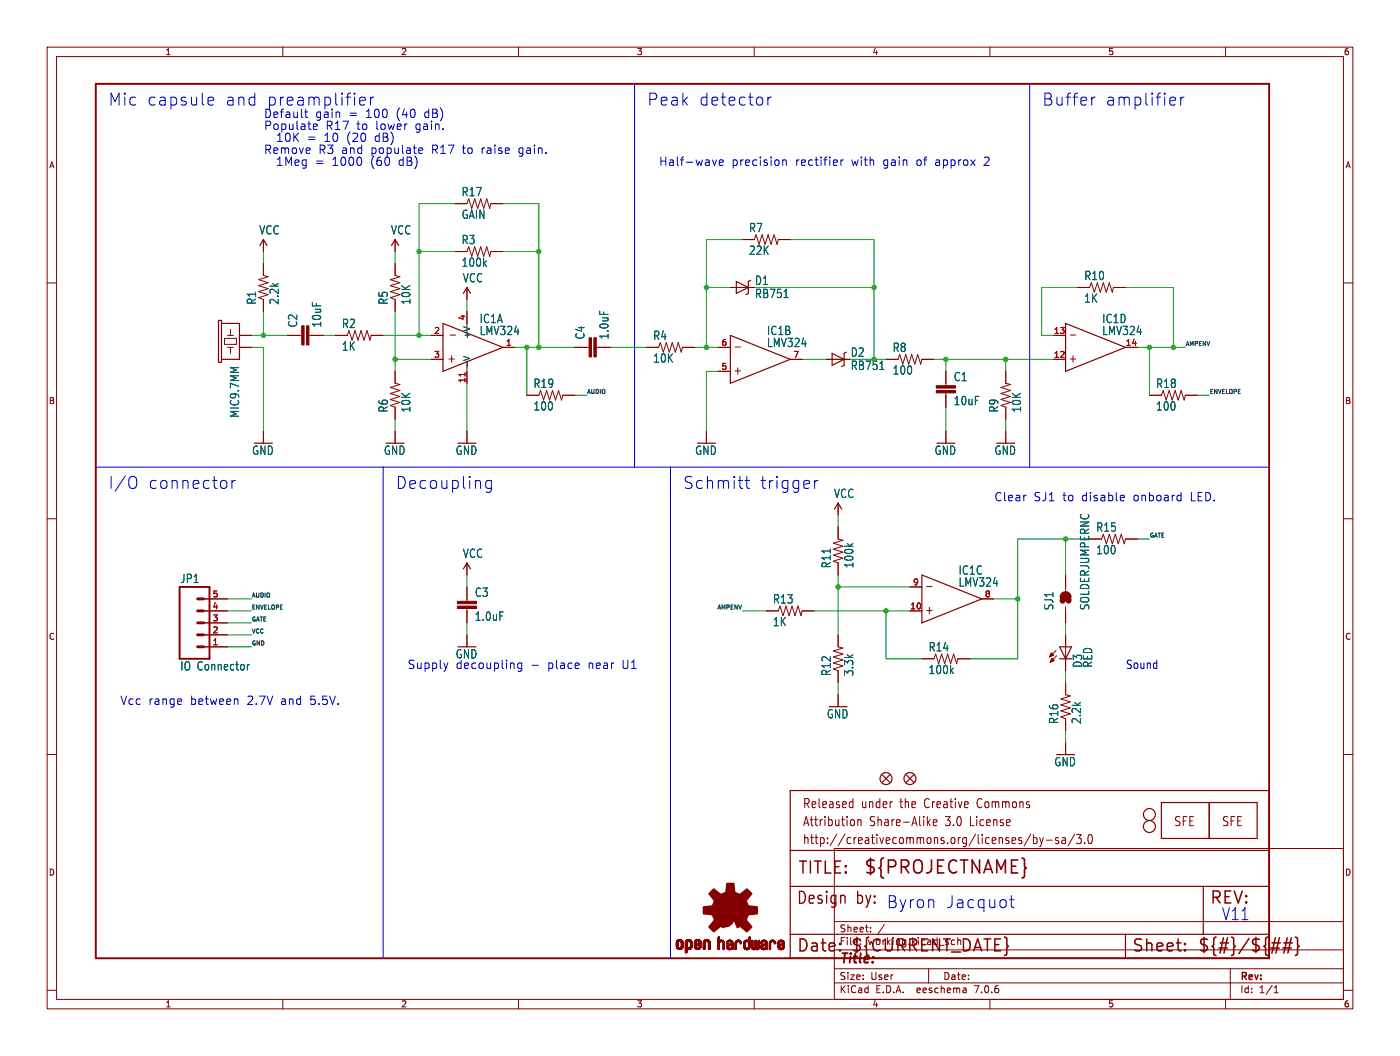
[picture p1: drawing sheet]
<svg xmlns="http://www.w3.org/2000/svg" width="297mm" height="224mm" viewBox="0 0 297 224" stroke-linecap="round" stroke-linejoin="round" font-family="sans-serif">
<defs><g id="words">
<text font-size="3.8" fill="#840000" x="183.1" y="185.7">${PROJECTNAME}</text>
<g font-size="3.5" fill="#0000c2">
<text x="22.9" y="22.6">Mic</text>
<text x="31" y="22.6">capsule</text>
<text x="47.6" y="22.6">and</text>
<text x="56.3" y="22.6">preamplifier</text>
<text x="137.2" y="22.6">Peak</text>
<text x="148.1" y="22.6">detector</text>
<text x="221" y="22.6">Buffer</text>
<text x="234.4" y="22.6">amplifier</text>
<text x="22.9" y="103.9">I/O</text>
<text x="31.3" y="103.9">connector</text>
<text x="83.8" y="103.9">Decoupling</text>
<text x="144.8" y="103.9">Schmitt</text>
<text x="161.1" y="103.9">trigger</text>
<text x="181.6" y="192.1">by: Byron</text>
<text x="200.5" y="192.8">Jacquot</text>
<text x="259.1" y="195.3">V11</text>
</g>
<g font-size="3.5" fill="#840000">
<text x="169.2" y="185.7">TITLE:</text>
<text x="168.9" y="192.1">Design</text>
<text x="256.5" y="192.1">REV:</text>
<text x="168.9" y="202.2">Date:</text>
<text x="180.3" y="202.2">${CURRENT_DATE}</text>
<text x="240" y="202.2">Sheet:</text>
<text x="254" y="202.2">${#}/${##}</text>
</g>
<text font-size="2.8" fill="#840000" x="178" y="204.8">Title:</text>
<g font-size="2.7" fill="#840000">
<text x="170.2" y="171.7">Released</text>
<text x="182.7" y="171.7">under</text>
<text x="191.1" y="171.7">the</text>
<text x="196.5" y="171.7">Creative</text>
<text x="208" y="171.7">Commons</text>
<text x="170.2" y="175.5">Attribution</text>
<text x="170.2" y="179.3">http://creativecommons.org/licenses/by-sa/3.0</text>
<text x="184.5" y="175.5">Share-Alike</text>
<text x="200.8" y="175.5">3.0</text>
<text x="206.2" y="175.5">License</text>
<text x="248.9" y="175.5">SFE</text>
<text x="259.1" y="175.5">SFE</text>
</g>
<g font-size="2.5" fill="#0000c2">
<text x="55.9" y="25.2">Default</text>
<text x="55.9" y="27.7">Populate</text>
<text x="66.8" y="25.2">gain</text>
<text x="69" y="27.7">R17</text>
<text x="73.9" y="25.2">=</text>
<text x="75.6" y="27.7">to</text>
<text x="77.6" y="25.2">100</text>
<text x="79.7" y="27.7">lower</text>
<text x="84.1" y="25.2">(40</text>
<text x="88.2" y="27.7">gain.</text>
<text x="90.2" y="25.2">dB)</text>
<text x="55.9" y="32.8">Remove</text>
<text x="58.4" y="35.3">1Meg</text>
<text x="58.4" y="30.2">10K</text>
<text x="65" y="30.2">=</text>
<text x="66.7" y="35.3">=</text>
<text x="67.5" y="32.8">R3</text>
<text x="68.7" y="30.2">10</text>
<text x="70.4" y="35.3">1000</text>
<text x="72.4" y="32.8">and</text>
<text x="73.5" y="30.2">(20</text>
<text x="78.6" y="35.3">(60</text>
<text x="78.7" y="32.8">populate</text>
<text x="79.6" y="30.2">dB)</text>
<text x="84.6" y="35.3">dB)</text>
<text x="91.7" y="32.8">R17</text>
<text x="98.3" y="32.8">to</text>
<text x="102.4" y="32.8">raise</text>
<text x="110.4" y="32.8">gain.</text>
<text x="139.7" y="35.3">Half-wave</text>
<text x="155.1" y="35.3">precision</text>
<text x="168.7" y="35.3">rectifier</text>
<text x="180.6" y="35.3">with</text>
<text x="187.4" y="35.3">gain</text>
<text x="194.6" y="35.3">of</text>
<text x="198.6" y="35.3">approx</text>
<text x="209.1" y="35.3">2</text>
<text x="210.8" y="106.4">Clear</text>
<text x="219.2" y="106.4">SJ1</text>
<text x="225.4" y="106.4">to</text>
<text x="229.5" y="106.4">disable</text>
<text x="240.5" y="106.4">onboard</text>
<text x="252.7" y="106.4">LED.</text>
<text x="86.4" y="142">Supply</text>
<text x="96.6" y="142">decoupling</text>
<text x="116.2" y="142">place</text>
<text x="124.9" y="142">near</text>
<text x="132.2" y="142">U1</text>
<text x="238.8" y="142">Sound</text>
<text x="25.4" y="149.6">Vcc</text>
<text x="31.4" y="149.6">range</text>
<text x="40.3" y="149.6">between</text>
<text x="52.5" y="149.6">2.7V</text>
<text x="59.7" y="149.6">and</text>
<text x="66" y="149.6">5.5V.</text>
</g>
<g font-size="2.5" fill="#006464">
<text x="97.8" y="41.8">R17</text>
<text x="97.8" y="46.6">GAIN</text>
<text x="54.9" y="49.9">VCC</text>
<text x="82.9" y="49.9">VCC</text>
<text x="97.8" y="52">R3</text>
<text x="158.8" y="49.4">R7</text>
<text x="97.8" y="56.8">100k</text>
<text x="158.8" y="54.2">22K</text>
<text x="229.9" y="59.6">R10</text>
<text x="54.5" y="64.7" transform="rotate(-90 54.5 64.7)">R1</text>
<text x="59.3" y="64.7" transform="rotate(-90 59.3 64.7)">2.2k</text>
<text x="82.5" y="64.7" transform="rotate(-90 82.5 64.7)">R5</text>
<text x="87.3" y="64.7" transform="rotate(-90 87.3 64.7)">10K</text>
<text x="98.1" y="60.1">VCC</text>
<text x="160.1" y="60.6">D1</text>
<text x="160.1" y="63.4">RB751</text>
<text x="229.9" y="64.4">1K</text>
<text x="63.3" y="69.5" transform="rotate(-90 63.3 69.5)">C2</text>
<text x="68.3" y="69.5" transform="rotate(-90 68.3 69.5)">10uF</text>
<text x="72.4" y="69.8">R2</text>
<text x="101.7" y="68.7">IC1A</text>
<text x="101.7" y="71.3">LMV324</text>
<text x="162.6" y="71.3">IC1B</text>
<text x="233.7" y="68.7">IC1D</text>
<text x="233.7" y="71.3">LMV324</text>
<text x="72.4" y="74.6">1K</text>
<text x="124.2" y="72.1" transform="rotate(-90 124.2 72.1)">C4</text>
<text x="129.3" y="72.1" transform="rotate(-90 129.3 72.1)">1.0uF</text>
<text x="138.5" y="72.3">R4</text>
<text x="138.5" y="77.1">10K</text>
<text x="162.6" y="73.8">LMV324</text>
<text x="180.4" y="75.9">D2</text>
<text x="189.3" y="74.8">R8</text>
<text x="113.1" y="82.5">R19</text>
<text x="180.4" y="78.7">RB751</text>
<text x="189.3" y="79.6">100</text>
<text x="202.2" y="81">C1</text>
<text x="245.2" y="82.5">R18</text>
<text x="50.9" y="88.7" transform="rotate(-90 50.9 88.7)">MIC9.7MM</text>
<text x="82.5" y="87.6" transform="rotate(-90 82.5 87.6)">R6</text>
<text x="87.3" y="87.6" transform="rotate(-90 87.3 87.6)">10K</text>
<text x="113.1" y="87.3">100</text>
<text x="202.2" y="86.1">10uF</text>
<text x="212" y="87.6" transform="rotate(-90 212 87.6)">R9</text>
<text x="216.8" y="87.6" transform="rotate(-90 216.8 87.6)">10K</text>
<text x="245.2" y="87.3">100</text>
<text x="53.4" y="96.7">GND</text>
<text x="81.3" y="96.7">GND</text>
<text x="96.6" y="96.7">GND</text>
<text x="147.4" y="96.7">GND</text>
<text x="198.2" y="96.7">GND</text>
<text x="210.9" y="96.7">GND</text>
<text x="176.8" y="105.8">VCC</text>
<text x="232.5" y="112.9">R15</text>
<text x="98.1" y="118.5">VCC</text>
<text x="232.5" y="117.7">100</text>
<text x="38.2" y="123.8">JP1</text>
<text x="176.4" y="120.6" transform="rotate(-90 176.4 120.6)">R11</text>
<text x="181.2" y="120.6" transform="rotate(-90 181.2 120.6)">100k</text>
<text x="203.3" y="122.1">IC1C</text>
<text x="203.3" y="124.6">LMV324</text>
<text x="100.6" y="126.8">C3</text>
<text x="100.6" y="131.8">1.0uF</text>
<text x="163.9" y="128.2">R13</text>
<text x="223.7" y="129.5" transform="rotate(-90 223.7 129.5)">SJ1</text>
<text x="231.3" y="129.5" transform="rotate(-90 231.3 129.5)">SOLDERJUMPERNC</text>
<text x="163.9" y="133">1K</text>
<text x="38.2" y="142.4">IO Connector</text>
<text x="96.6" y="139.8">GND</text>
<text x="176.4" y="143.5" transform="rotate(-90 176.4 143.5)">R12</text>
<text x="181.2" y="143.5" transform="rotate(-90 181.2 143.5)">3.3k</text>
<text x="196.9" y="138.3">R14</text>
<text x="196.9" y="143.1">100k</text>
<text x="229.8" y="141.7" transform="rotate(-90 229.8 141.7)">D3</text>
<text x="231.9" y="141.7" transform="rotate(-90 231.9 141.7)">RED</text>
<text x="175.3" y="152.5">GND</text>
<text x="224.7" y="153.6" transform="rotate(-90 224.7 153.6)">R16</text>
<text x="229.5" y="153.6" transform="rotate(-90 229.5 153.6)">2.2k</text>
<text x="223.6" y="162.7">GND</text>
</g>
<g font-size="2.5" fill="#840000">
<text x="94.7" y="77.2">+</text>
<text x="226.6" y="77.2">+</text>
<text x="155.4" y="79.7">+</text>
<text x="196.1" y="130.5">+</text>
</g>
<g font-size="2.1" fill="#840000">
<text x="178" y="197.9">Sheet:</text>
<text x="178" y="200.6">File:</text>
<text x="184.1" y="200.6">working.kicad_sch</text>
<text x="178" y="208">Size:</text>
<text x="184.7" y="208">User</text>
<text x="200" y="208">Date:</text>
<text x="263" y="208.2">Rev:</text>
<text x="178" y="210.8">KiCad</text>
<text x="185.7" y="210.8">E.D.A.</text>
<text x="194.6" y="210.8">eeschema</text>
<text x="207" y="210.8">7.0.6</text>
<text x="263" y="210.8">Id:</text>
<text x="267.1" y="210.8">1/1</text>
</g>
<g font-size="1.8" fill="#840000">
<text x="35" y="11.9">1</text>
<text x="85" y="11.9">2</text>
<text x="135" y="11.9">3</text>
<text x="185" y="11.9">4</text>
<text x="235" y="11.9">5</text>
<text x="285" y="11.9">6</text>
<text x="10.3" y="35.9">A</text>
<text x="285.3" y="35.9">A</text>
<text x="10.3" y="85.9">B</text>
<text x="285.3" y="85.9">B</text>
<text x="10.3" y="135.9">C</text>
<text x="285.3" y="135.9">C</text>
<text x="10.3" y="185.9">D</text>
<text x="285.3" y="185.9">D</text>
<text x="35" y="213.8">1</text>
<text x="85" y="213.8">2</text>
<text x="135" y="213.8">3</text>
<text x="185" y="213.8">4</text>
<text x="235" y="213.8">5</text>
<text x="285" y="213.8">6</text>
</g>
<g font-size="1.8" fill="#a90000">
<text x="92" y="70.9">2</text>
<text x="98.8" y="68" transform="rotate(-90 98.8 68)">4</text>
<text x="223.5" y="70.9">13</text>
<text x="92" y="75.9">3</text>
<text x="107.2" y="73.4">1</text>
<text x="153" y="73.4">6</text>
<text x="168.2" y="75.9">7</text>
<text x="223.5" y="75.9">12</text>
<text x="238.7" y="73.4">14</text>
<text x="98.8" y="81.3" transform="rotate(-90 98.8 81.3)">11</text>
<text x="153" y="78.5">5</text>
<text x="193.6" y="124.2">9</text>
<text x="45" y="131.8">3</text>
<text x="45" y="129.3">4</text>
<text x="45" y="126.7">5</text>
<text x="193" y="129.3">10</text>
<text x="208.8" y="126.7">8</text>
<text x="45" y="136.9">1</text>
<text x="45" y="134.4">2</text>
</g>
<g font-size="1.8" fill="#006464">
<text x="99.9" y="72" transform="rotate(-90 99.9 72)">+V</text>
<text x="99.9" y="78.2" transform="rotate(-90 99.9 78.2)">-V</text>
</g>
<g font-size="1.2" fill="#0f0f0f">
<text x="251.5" y="73.4">AMPENV</text>
<text x="124.5" y="83.6">AUDIO</text>
<text x="256.5" y="83.6">ENVELOPE</text>
<text x="243.8" y="114.1">GATE</text>
<text x="53.3" y="126.8">AUDIO</text>
<text x="53.3" y="129.3">ENVELOPE</text>
<text x="53.3" y="131.8">GATE</text>
<text x="152" y="129.3">AMPENV</text>
<text x="53.3" y="134.4">VCC</text>
<text x="53.3" y="136.9">GND</text>
</g>
</g></defs>
<g fill="none" stroke="#840000" stroke-width=".21">
<path d="M10 10h277v203.9h-277zM12 12h273v199.9h-273zM60 10v2M110 10v2M160 10v2M210 10v2M260 10v2M10 60h2M55.9 50.8v2.5M55.9 55.9v2.5l1 .3-2 .6 2 .6-2 .7 2 .6-2 .6 2 .7-2 .6 1 .4v2.5M83.8 50.8v2.5M83.8 55.9v2.5l1 .3-2 .6 2 .6-2 .7 2 .6-2 .6 2 .7-2 .6 1 .4v2.5"/>
<path d="M96.5 43.2h2.6l.3-1 .7 2 .6-2 .6 2 .7-2 .6 2 .7-2 .6 2 .2-1h2.6M96.5 53.3h2.6l.3-1 .7 2.1 .6-2.1 .6 2.1 .7-2.1 .6 2.1 .7-2.1 .6 2.1 .2-1.1h2.6M157.5 50.8h2.5l.4-1 .6 2 .7-2 .6 2 .6-2 .7 2 .6-2 .6 2 .3-1h2.5M285 60h2M47.6 71.8h2.6v1.2h-2.6zM48.3 71.1h1.2M48.3 73.7h1.2M48.9 69.9v1.2M48.9 73.7v1.2M50.8 71.1h2.5M50.8 73.7h2.5M61 71.1h3"/>
<path d="M65.5 71.1h3.1M71.1 71.1h2.6l.3-1 .7 2 .6-2 .6 2 .7-2 .6 2 .7-2 .6 2 .2-1h2.6M83.8 78.7v2.6l1 .2-2 .7 2 .6-2 .6 2 .7-2 .6 2 .6-2 .7 1 .4v2.5M91.4 76.2h2.6M91.4 71.1h2.6M95.5 71h1.1M99.1 61v2.5M99.1 66v4.6M99.1 78.7v2.6M106.7 73.7h2.5M121.9 73.7h3.1M126.5 73.7h3"/>
<path d="M137.2 73.7h2.5l.4-1.1 .6 2.1 .7-2.1 .6 2.1 .6-2.1 .7 2.1 .6-2.1 .6 2.1 .3-1h2.5M152.4 73.7h2.5M152.4 78.7h2.5M154.9 61h5.1M155.9 73.6h1.2M167.6 76.2h2.6M175.3 76.2h5M188 76.2h2.5l.4-1 .6 2 .7-2 .6 2 .6-2 .7 2 .6-2 .6 2 .3-1h2.5M200.7 78.7v3.1M213.4 78.7v2.6l1 .2-2.1 .7 2.1 .6-2.1 .6 2.1 .7-2.1 .6 2.1 .6-2.1 .7 1.1 .4v2.5M223.5 76.2h2.6M223.5 71.1h2.6"/>
<path d="M227.1 71h1.1M228.6 61h2.5l.4-1.1 .7 2.1 .6-2.1 .6 2.1 .7-2.1 .6 2.1 .6-2.1 .7 2.1 .2-1h2.6M238.8 73.7h2.5M55.9 91.4v2.6M83.8 91.4v2.6M99.1 91.4v2.6M111.8 83.8h2.5l.4-1 .6 2 .7-2 .6 2 .6-2 .7 2 .6-2 .6 2 .3-1h2.5M149.9 91.4v2.6M200.7 83.3v3.1M200.7 91.4v2.6M213.4 91.4v2.6M243.8 83.8h2.6l.4-1 .6 2 .6-2 .7 2 .6-2 .6 2 .7-2 .6 2 .3-1h2.5"/>
<path d="M10 110h2M99.1 119.4v2.5M177.8 106.7v2.5M177.8 111.8v2.5l1 .3-2 .6 2 .6-2 .7 2 .6-2 .6 2 .7-2 .6 1 .4v2.5M231.1 114.3h2.6l.4-1 .6 2 .6-2 .7 2 .6-2 .6 2 .7-2 .6 2 .3-1h2.5M285 110h2M43.2 137.2h5.1M43.2 134.6h5.1M43.2 132.1h5.1M43.2 129.5h5.1M43.2 127h5.1M99.1 124.5v3"/>
<path d="M99.1 129v3.1M99.1 134.6v2.6M162.6 129.5h2.5l.4-1 .6 2.1 .7-2.1 .6 2.1 .6-2.1 .7 2.1 .6-2.1 .6 2.1 .3-1.1h2.5M177.8 134.6v2.6l1 .2-2 .6 2 .7-2 .6 2 .7-2 .6 2 .6-2 .7 1 .3v2.6M193 129.5h2.6M193 124.5h2.6M195.6 139.7h2.5l.4-1 .6 2 .7-2 .6 2 .6-2 .7 2 .6-2 .6 2 .3-1h2.5M196.6 124.4h1.1M208.3 127h2.5M224 137.9l-1.4 1.4M224.2 139.1l-1.4 1.4M226.1 121.9v3.4"/>
<path d="M226.1 128.7v3.4M226.1 134.6v7.6M10 160h2M177.8 147.3v2.6M226.1 144.8v2.5l1 .3-2.1 .6 2.1 .6-2.1 .7 2.1 .6-2.1 .6 2.1 .7-2.1 .6 1.1 .4v2.5M226.1 157.5v2.5M285 160h2M177 179.9h108v32h-108zM180.5 170l.4 .1M180.9 169.3v2M180.9 171.2l-.4 .1M181.2 174v.9"/>
<path d="M182 173.8v1.3M182 174l.2-.2 .4 .1 .1 1.2M196.9 174.4l.5 .7M197.4 173.8l-.7 .7M198 174.4l.8-.1-.1-.4-.5-.1-.2 .3 .1 .9h.6M218.7 176.9l-1.4 2.5M219.2 177v1.9M219.2 177.7l.5-.1 .3 .4-.1 .8h-.7M220.6 177.6l.4 1.3M221 178.9l-.4 .6M221.3 177.6l-.3 1.3M222 178.2h1.2"/>
<path d="M224.5 177.7l-.3-.1-.3 .3 .1 .3 .5 .1v.5h-.6M225.3 177.7h.7v1.2M226 178.1l-.5 .1a.4 .4 0 0 0-.3 .3 .4 .4 0 0 0 .3 .4l.5-.1M228 176.9l-1.4 2.5M228.4 177h1l-.6 .7 .5 .2v.8l-.2 .2h-.5l-.2-.2M230.1 178.7v.2M231 177.1l.3-.1a1.34 1.34 0 0 1 0 1.9h-.1a1.44 1.44 0 0 1-.2-1.8zM177 195.4h108M184.7 197.5v.1M184.7 196.7v.1M187.6 196l-1.3 2M10 210h2"/>
<path d="M60 211.9v2M110 211.9v2M160 211.9v2M177 208.4h108M177 205.4h108M177 201.4h108M197 205.4v3M204.9 209.6l.1 .9M205 210.4l-.2 .1M205 209.9h-.2M210 211.9v2M260 211.9v2"/>
<path d="M261 205.4v6.5M270.3 210.5h.9M270.3 209.4l.4-.4v1.5M285 210h2"/>
</g>
<g fill="none" stroke="#840000" stroke-width=".25">
<path d="M55.1 52.1l.8-1.3 .7 1.3M83.1 52.1l.7-1.3 .8 1.3M156.2 59.7l2.5 1.3-2.5 1.2zM159.3 59.4l-.6 .3v2.5l-.5 .3M46.4 67.9h.6v8.9h-.6zM47 68.6h3.8v7.6h-3.8M94 68.6l12.7 5.1-12.7 5zM98.3 62.2l.8-1.2 .7 1.2M154.9 71.1l12.7 5.1-12.7 5.1zM176.5 74.9l2.6 1.3-2.6 1.3zM179.6 74.7l-.5 .2v2.6l-.5 .2M226.1 68.6l12.7 5.1-12.7 5z"/>
<path d="M177 108l.8-1.3 .8 1.3M98.3 120.7l.8-1.3 .7 1.3M195.6 121.9l12.7 5.1-12.7 5.1zM224.8 139.7h2.5M224.8 137.2h2.5l-1.2 2.5zM167.6 167.6h101.6v35.6h-101.6zM187.2 164.3l1.5 1.6M188.7 164.3l-1.5 1.6M192.3 164.3l1.5 1.6M193.8 164.3l-1.5 1.6M246.4 170.2h20.3v7.6h-20.3zM256.5 170.2v7.6"/>
<path d="M167.6 198.1h101.6M167.6 180.3h101.6M167.6 188h101.6M238.8 198.1v5.1M255.3 188v10.1"/>
<circle cx="188" cy="165.1" r="1.27"/>
<circle cx="193" cy="165.1" r="1.27"/>
<circle cx="243.8" cy="175.3" r="1.27"/>
<circle cx="243.8" cy="172.7" r="1.27"/>
</g>
<g fill="#840000" stroke="#840000" stroke-width=".21">
<path d="M223 138.4l.5 .5-.9 .4z"/>
<path d="M223.1 139.6l.5 .5-.8 .4z"/>
<path d="M65 69.1h.5v4.1h-.5z"/>
<path d="M64 69.1h.5v4.1h-.5z"/>
<path d="M97 128.5h4.1v.5h-4.1z"/>
<path d="M97 127.5h4.1v.5h-4.1z"/>
<path d="M143.5 200.7h.4z"/>
<path d="M143.5 200.6l.4 .1z"/>
<path d="M143.5 200.6h.4z"/>
<path d="M143.5 200.5l.4 .1z"/>
<path d="M143.5 200.5h.4z"/>
<path d="M143.5 200.4l.4 .1z"/>
<path d="M143.5 200.4h.4z"/>
<path d="M143.5 200.3l.4 .1z"/>
<path d="M143.5 200.3h.4z"/>
<path d="M143.5 200.2l.4 .1z"/>
<path d="M143.5 200.2h.4z"/>
<path d="M143.5 200.1l.4 .1z"/>
<path d="M143.5 200.1h.4z"/>
<path d="M143.5 200l.4 .1z"/>
<path d="M143.5 200h.4z"/>
<path d="M143.5 199.9l.4 .1z"/>
<path d="M143.5 199.9h.4z"/>
<path d="M143.5 199.8l.4 .1z"/>
<path d="M143.5 199.8h.4z"/>
<path d="M143.5 200.8h.5z"/>
<path d="M143.5 200.8h.4z"/>
<path d="M143.5 200.7l.4 .1z"/>
<path d="M143.5 199.7l.4 .1z"/>
<path d="M143.5 200.9h.5z"/>
<path d="M143.5 200.8l.5 .1z"/>
<path d="M143.5 199.7h.4z"/>
<path d="M143.5 199.7h.5z"/>
<path d="M143.5 200.9h.6z"/>
<path d="M143.5 199.6l.6 .1z"/>
<path d="M143.6 200.9l.5 .1z"/>
<path d="M143.6 199.6h.5z"/>
<path d="M143.6 201h1.3z"/>
<path d="M143.6 201h.6z"/>
<path d="M143.6 199.6h1.2z"/>
<path d="M143.6 201h1.2z"/>
<path d="M143.6 199.5l1.2 .1z"/>
<path d="M143.6 201l1.2 .1z"/>
<path d="M143.6 199.5h1.2z"/>
<path d="M143.6 201.1h1.2z"/>
<path d="M143.7 201.1h1.1z"/>
<path d="M143.7 199.5h1.1z"/>
<path d="M143.7 201.1h1z"/>
<path d="M143.7 199.4l1 .1z"/>
<path d="M143.7 201.1l1 .1z"/>
<path d="M143.7 199.4h1z"/>
<path d="M143.7 201.2h1z"/>
<path d="M143.8 201.2h.9z"/>
<path d="M143.8 199.4h.9z"/>
<path d="M143.8 201.2h.8z"/>
<path d="M143.8 199.4h.8z"/>
<path d="M143.8 199.3l.8 .1z"/>
<path d="M143.8 199.3h.8z"/>
<path d="M143.8 201.2l.8 .1z"/>
<path d="M143.8 201.3h.8z"/>
<path d="M143.9 199.3h.7z"/>
<path d="M143.9 201.3h.7z"/>
<path d="M143.9 201.3h.6z"/>
<path d="M143.9 199.3h.6z"/>
<path d="M144 199.3h.4z"/>
<path d="M144 201.3h.4z"/>
<path d="M144 199.2l.4 .1z"/>
<path d="M144.1 199.2h.3z"/>
<path d="M144.1 201.3l.2 .1z"/>
<path d="M144.1 201.4h.2z"/>
<path d="M144.1 199.2h.2z"/>
<path d="M144.3 199.6h.6z"/>
<path d="M144.3 201h.6z"/>
<path d="M144.3 200.9l.6 .1z"/>
<path d="M144.3 200.9h.6z"/>
<path d="M144.3 199.6l.6 .1z"/>
<path d="M144.4 200.9h.5z"/>
<path d="M144.4 199.7h.5z"/>
<path d="M144.5 200.8l.4 .1z"/>
<path d="M144.5 199.7h.4z"/>
<path d="M144.5 200.8h.4z"/>
<path d="M144.5 199.7l.4 .1z"/>
<path d="M144.5 199.8h.4z"/>
<path d="M144.5 200.7l.4 .1z"/>
<path d="M144.5 200.7h.4z"/>
<path d="M144.5 199.9h.4z"/>
<path d="M144.5 199.8l.4 .1z"/>
<path d="M144.5 200.6l.4 .1z"/>
<path d="M144.5 200.6h.4z"/>
<path d="M144.5 200.5l.4 .1z"/>
<path d="M144.5 200.5h.4z"/>
<path d="M144.5 200.4l.4 .1z"/>
<path d="M144.5 200.4h.4z"/>
<path d="M144.5 200.3l.4 .1z"/>
<path d="M144.5 200.3h.4z"/>
<path d="M144.5 200.2l.4 .1z"/>
<path d="M144.5 200.2h.4z"/>
<path d="M144.5 200.1l.4 .1z"/>
<path d="M144.5 200.1h.4z"/>
<path d="M144.5 200l.4 .1z"/>
<path d="M144.5 200h.4z"/>
<path d="M144.5 199.9l.4 .1z"/>
<path d="M145.4 202h.2z"/>
<path d="M145.4 202h.3z"/>
<path d="M145.4 201.9l.3 .1z"/>
<path d="M145.4 201.9h.3z"/>
<path d="M145.4 201.9h.4z"/>
<path d="M145.4 201.8l.4 .1z"/>
<path d="M145.4 201.8h.4z"/>
<path d="M145.4 201.7l.4 .1z"/>
<path d="M145.4 201.7h.4z"/>
<path d="M145.4 201.6l.4 .1z"/>
<path d="M145.4 201.6h.4z"/>
<path d="M145.4 201.5l.4 .1z"/>
<path d="M145.4 201.5h.4z"/>
<path d="M145.4 201.4l.4 .1z"/>
<path d="M145.4 201.4h.4z"/>
<path d="M145.4 201.3l.4 .1z"/>
<path d="M145.4 201.3h.4z"/>
<path d="M145.4 201.3h1z"/>
<path d="M145.4 201.3h1.1z"/>
<path d="M145.4 201.2l1.1 .1z"/>
<path d="M145.4 201.2h1.1z"/>
<path d="M145.4 201.2h1.2z"/>
<path d="M145.4 201.1l1.2 .1z"/>
<path d="M145.4 201.1h1.2z"/>
<path d="M145.4 201.1h1.3z"/>
<path d="M145.4 201l1.3 .1z"/>
<path d="M145.4 201h1.3z"/>
<path d="M145.4 201h1.4z"/>
<path d="M145.4 201h.7z"/>
<path d="M145.4 200.9l.6 .1z"/>
<path d="M145.4 200.9h.6z"/>
<path d="M145.4 200.9h.5z"/>
<path d="M145.4 200.8l.5 .1z"/>
<path d="M145.4 200.8h.5z"/>
<path d="M145.4 200.8h.4z"/>
<path d="M145.4 200.7l.4 .1z"/>
<path d="M145.4 200.7h.4z"/>
<path d="M145.4 200.6l.4 .1z"/>
<path d="M145.4 200.6h.4z"/>
<path d="M145.4 200.5l.4 .1z"/>
<path d="M145.4 200.5h.4z"/>
<path d="M145.4 200.4l.4 .1z"/>
<path d="M145.4 200.4h.4z"/>
<path d="M145.4 200.3l.4 .1z"/>
<path d="M145.4 200.3h.4z"/>
<path d="M145.4 200.2l.4 .1z"/>
<path d="M145.4 200.2h.4z"/>
<path d="M145.4 200.1l.4 .1z"/>
<path d="M145.4 200.1h.4z"/>
<path d="M145.4 200l.4 .1z"/>
<path d="M145.4 200h.4z"/>
<path d="M145.4 199.9l.4 .1z"/>
<path d="M145.4 199.9h.4z"/>
<path d="M145.4 199.8l.4 .1z"/>
<path d="M145.4 199.8h.4z"/>
<path d="M145.4 199.8h.5z"/>
<path d="M145.4 202h.1z"/>
<path d="M145.4 199.7l.5 .1z"/>
<path d="M145.4 199.7h.5z"/>
<path d="M145.4 199.7h.6z"/>
<path d="M145.5 199.7h.5z"/>
<path d="M145.5 199.6l.5 .1z"/>
<path d="M145.5 199.6h.5z"/>
<path d="M145.5 199.6h1.3z"/>
<path d="M145.5 199.6h1.2z"/>
<path d="M145.5 199.5l1.2 .1z"/>
<path d="M145.5 199.5h1.2z"/>
<path d="M145.6 199.5h1.1z"/>
<path d="M145.6 199.4l1.1 .1z"/>
<path d="M145.6 199.4h1z"/>
<path d="M145.7 199.4h.9z"/>
<path d="M145.7 199.3l.8 .1z"/>
<path d="M145.7 199.3h.8z"/>
<path d="M145.8 199.3h.7z"/>
<path d="M145.8 199.3h.6z"/>
<path d="M145.9 201.3h.5z"/>
<path d="M145.9 199.3h.5z"/>
<path d="M145.9 201.3h.4z"/>
<path d="M145.9 199.3h.4z"/>
<path d="M145.9 199.2l.4 .1z"/>
<path d="M146 201.3h.3z"/>
<path d="M146 199.2h.3z"/>
<path d="M146 201.3l.3 .1z"/>
<path d="M146 199.2h.2z"/>
<path d="M146 201.4h.2z"/>
<path d="M146.2 199.6h.6z"/>
<path d="M146.2 201h.6z"/>
<path d="M146.2 200.9l.6 .1z"/>
<path d="M146.3 200.9h.5z"/>
<path d="M146.3 199.6l.5 .1z"/>
<path d="M146.3 199.7h.5z"/>
<path d="M146.4 200.9h.4z"/>
<path d="M146.4 199.7h.4z"/>
<path d="M146.4 200.8l.4 .1z"/>
<path d="M146.4 200.8h.4z"/>
<path d="M146.4 199.7l.4 .1z"/>
<path d="M146.4 199.8h.4z"/>
<path d="M146.4 200.8h.5z"/>
<path d="M146.4 199.8h.5z"/>
<path d="M146.5 200.7l.4 .1z"/>
<path d="M146.5 200.7h.4z"/>
<path d="M146.5 199.8l.4 .1z"/>
<path d="M146.5 199.8h.4z"/>
<path d="M146.5 199.9h.4z"/>
<path d="M146.5 200.6l.4 .1z"/>
<path d="M146.5 200.6h.4z"/>
<path d="M146.5 200.5l.4 .1z"/>
<path d="M146.5 200.5h.4z"/>
<path d="M146.5 200.4l.4 .1z"/>
<path d="M146.5 200.4h.4z"/>
<path d="M146.5 200.3l.4 .1z"/>
<path d="M146.5 200.3h.4z"/>
<path d="M146.5 200.2l.4 .1z"/>
<path d="M146.5 200.2h.4z"/>
<path d="M146.5 200.1l.4 .1z"/>
<path d="M146.5 200.1h.4z"/>
<path d="M146.5 200l.4 .1z"/>
<path d="M146.5 200h.4z"/>
<path d="M146.5 199.9l.4 .1z"/>
<path d="M147.3 200.8h.4z"/>
<path d="M147.3 200.7l.4 .1z"/>
<path d="M147.3 200.7h.4z"/>
<path d="M147.3 200.6l.4 .1z"/>
<path d="M147.3 200.6h.4z"/>
<path d="M147.3 200.6h.5z"/>
<path d="M147.3 200.6h.6z"/>
<path d="M147.3 200.5l.6 .1z"/>
<path d="M147.3 200.5h.6z"/>
<path d="M147.3 200.5h.7z"/>
<path d="M147.3 200.5h.8z"/>
<path d="M147.3 200.4l.8 .1z"/>
<path d="M147.3 200.4h.9z"/>
<path d="M147.3 200.4h1z"/>
<path d="M147.3 200.3l1 .1z"/>
<path d="M147.3 200.3h1.1z"/>
<path d="M147.3 200.3h1.2z"/>
<path d="M147.3 200.2l1.3 .1z"/>
<path d="M147.3 200.2h1.3z"/>
<path d="M147.3 200.2h1.4z"/>
<path d="M147.3 200.2h.4z"/>
<path d="M147.3 200.1l.4 .1z"/>
<path d="M147.3 200.1h.4z"/>
<path d="M147.3 200l.4 .1z"/>
<path d="M147.3 200h.4z"/>
<path d="M147.3 199.9l.4 .1z"/>
<path d="M147.3 199.9h.4z"/>
<path d="M147.3 199.8l.4 .1z"/>
<path d="M147.3 199.8h.4z"/>
<path d="M147.3 200.9h.5z"/>
<path d="M147.3 200.8l.5 .1z"/>
<path d="M147.3 200.8h.5z"/>
<path d="M147.3 199.8h.5z"/>
<path d="M147.3 199.7l.5 .1z"/>
<path d="M147.3 199.7h.5z"/>
<path d="M147.4 200.9h.5z"/>
<path d="M147.4 199.7h.4z"/>
<path d="M147.4 199.7h.5z"/>
<path d="M147.4 200.9l.5 .1z"/>
<path d="M147.4 199.6l.5 .1z"/>
<path d="M147.4 199.6h.5z"/>
<path d="M147.4 201h1.3z"/>
<path d="M147.4 201h.6z"/>
<path d="M147.4 199.6h.6z"/>
<path d="M147.4 199.6h1.3z"/>
<path d="M147.4 201h1.2z"/>
<path d="M147.4 199.5l1.3 .1z"/>
<path d="M147.4 199.5h1.2z"/>
<path d="M147.4 201l1.2 .1z"/>
<path d="M147.5 201.1h1.1z"/>
<path d="M147.5 199.5h1.1z"/>
<path d="M147.5 199.4l1.1 .1z"/>
<path d="M147.5 201.1h1z"/>
<path d="M147.5 201.1l1 .1z"/>
<path d="M147.5 199.4h1.1z"/>
<path d="M147.5 201.2h1z"/>
<path d="M147.5 199.4h1z"/>
<path d="M147.6 201.2h.9z"/>
<path d="M147.6 199.4h.9z"/>
<path d="M147.6 201.2h.8z"/>
<path d="M147.6 199.3l.8 .1z"/>
<path d="M147.6 201.2l.8 .1z"/>
<path d="M147.6 199.3h.8z"/>
<path d="M147.7 201.3h.7z"/>
<path d="M147.7 199.3h.7z"/>
<path d="M147.7 199.3h.6z"/>
<path d="M147.7 201.3h.6z"/>
<path d="M147.8 199.3h.5z"/>
<path d="M147.8 201.3h.5z"/>
<path d="M147.8 200.2h.9z"/>
<path d="M147.8 200.1l.9 .1z"/>
<path d="M147.8 199.3h.4z"/>
<path d="M147.8 201.3h.4z"/>
<path d="M147.8 200.1h.9z"/>
<path d="M147.9 199.2l.3 .1z"/>
<path d="M147.9 201.3h.3z"/>
<path d="M147.9 201.3l.3 .1z"/>
<path d="M147.9 200.1h.8z"/>
<path d="M147.9 199.2h.3z"/>
<path d="M147.9 201.4h.2z"/>
<path d="M147.9 199.2h.2z"/>
<path d="M148 200.1h.7z"/>
<path d="M148.1 200l.6 .1z"/>
<path d="M148.1 200h.6z"/>
<path d="M148.1 199.6h.6z"/>
<path d="M148.1 201h.6z"/>
<path d="M148.2 200.9l.5 .1z"/>
<path d="M148.2 200h.5z"/>
<path d="M148.2 200.9h.5z"/>
<path d="M148.2 199.6l.5 .1z"/>
<path d="M148.2 199.7h.5z"/>
<path d="M148.3 200.9h.4z"/>
<path d="M148.3 199.7h.4z"/>
<path d="M148.3 200h.4z"/>
<path d="M148.3 199.7l.4 .1z"/>
<path d="M148.3 200.8l.4 .1z"/>
<path d="M148.3 199.8h.4z"/>
<path d="M148.3 200.8h.4z"/>
<path d="M148.3 199.9l.4 .1z"/>
<path d="M148.3 199.9h.4z"/>
<path d="M148.3 199.8l.4 .1z"/>
<path d="M148.4 200.7l.3 .1z"/>
<path d="M148.4 200.7h.3z"/>
<path d="M148.4 200.6l.3 .1z"/>
<path d="M148.4 200.6h.3z"/>
<path d="M148.4 200.5l.3 .1z"/>
<path d="M148.5 200.5h.2z"/>
<path d="M148.6 200.5h.1z"/>
<path d="M149.2 201.3h.3z"/>
<path d="M149.2 201.2l.3 .1z"/>
<path d="M149.2 201.2h.3z"/>
<path d="M149.2 201.2h.4z"/>
<path d="M149.2 201.1l.4 .1z"/>
<path d="M149.2 201.1h.4z"/>
<path d="M149.2 201l.4 .1z"/>
<path d="M149.2 201h.4z"/>
<path d="M149.2 200.9l.4 .1z"/>
<path d="M149.2 200.9h.4z"/>
<path d="M149.2 200.8l.4 .1z"/>
<path d="M149.2 200.8h.4z"/>
<path d="M149.2 200.7l.4 .1z"/>
<path d="M149.2 200.7h.4z"/>
<path d="M149.2 200.6l.4 .1z"/>
<path d="M149.2 200.6h.4z"/>
<path d="M149.2 200.5l.4 .1z"/>
<path d="M149.2 200.5h.4z"/>
<path d="M149.2 200.4l.4 .1z"/>
<path d="M149.2 200.4h.4z"/>
<path d="M149.2 200.3l.4 .1z"/>
<path d="M149.2 200.3h.4z"/>
<path d="M149.2 200.2l.4 .1z"/>
<path d="M149.2 200.2h.4z"/>
<path d="M149.2 200.1l.4 .1z"/>
<path d="M149.2 200.1h.4z"/>
<path d="M149.2 200l.4 .1z"/>
<path d="M149.2 200h.4z"/>
<path d="M149.2 199.9l.4 .1z"/>
<path d="M149.2 199.9h.4z"/>
<path d="M149.2 199.8l.4 .1z"/>
<path d="M149.2 201.3h.2z"/>
<path d="M149.2 199.8h.4z"/>
<path d="M149.2 199.8h.5z"/>
<path d="M149.3 199.7l.4 .1z"/>
<path d="M149.3 199.7h.4z"/>
<path d="M149.3 199.7h.5z"/>
<path d="M149.3 199.6l.5 .1z"/>
<path d="M149.3 199.6h.5z"/>
<path d="M149.3 199.6h.6z"/>
<path d="M149.3 199.6h1.3z"/>
<path d="M149.3 199.5l1.3 .1z"/>
<path d="M149.3 199.5h1.3z"/>
<path d="M149.3 199.5h1.2z"/>
<path d="M149.4 199.5h1.1z"/>
<path d="M149.4 199.4l1.1 .1z"/>
<path d="M149.4 199.4h1.1z"/>
<path d="M149.5 199.4h.9z"/>
<path d="M149.5 199.3l.9 .1z"/>
<path d="M149.5 199.3h.8z"/>
<path d="M149.6 199.3h.7z"/>
<path d="M149.6 199.3h.6z"/>
<path d="M149.7 199.3h.5z"/>
<path d="M149.8 199.2l.3 .1z"/>
<path d="M149.8 199.2h.3z"/>
<path d="M149.9 199.2h.2z"/>
<path d="M150 199.6h.6z"/>
<path d="M150.1 199.6h.5z"/>
<path d="M150.1 199.6l.5 .1z"/>
<path d="M150.1 199.7h.5z"/>
<path d="M150.2 199.7h.4z"/>
<path d="M150.2 199.7l.5 .1z"/>
<path d="M150.2 199.7h.5z"/>
<path d="M150.2 199.8h.5z"/>
<path d="M150.3 199.8h.4z"/>
<path d="M150.3 199.8l.4 .1z"/>
<path d="M150.3 201.3h.3z"/>
<path d="M150.3 201.2l.3 .1z"/>
<path d="M150.3 201.2h.3z"/>
<path d="M150.3 201.2h.4z"/>
<path d="M150.3 201.1l.4 .1z"/>
<path d="M150.3 201.1h.4z"/>
<path d="M150.3 201l.4 .1z"/>
<path d="M150.3 201h.4z"/>
<path d="M150.3 200.9l.4 .1z"/>
<path d="M150.3 200.9h.4z"/>
<path d="M150.3 200.8l.4 .1z"/>
<path d="M150.3 200.8h.4z"/>
<path d="M150.3 200.7l.4 .1z"/>
<path d="M150.3 200.7h.4z"/>
<path d="M150.3 200.6l.4 .1z"/>
<path d="M150.3 200.6h.4z"/>
<path d="M150.3 200.5l.4 .1z"/>
<path d="M150.3 200.5h.4z"/>
<path d="M150.3 200.4l.4 .1z"/>
<path d="M150.3 200.4h.4z"/>
<path d="M150.3 200.3l.4 .1z"/>
<path d="M150.3 200.3h.4z"/>
<path d="M150.3 200.2l.4 .1z"/>
<path d="M150.3 200.2h.4z"/>
<path d="M150.3 200.1l.4 .1z"/>
<path d="M150.3 200.1h.4z"/>
<path d="M150.3 200l.4 .1z"/>
<path d="M150.3 200h.4z"/>
<path d="M150.3 199.9l.4 .1z"/>
<path d="M150.3 199.9h.4z"/>
<path d="M150.3 201.3h.2z"/>
<path d="M152.3 201.3h.2z"/>
<path d="M152.3 198.9h.3z"/>
<path d="M152.3 201.3h.3z"/>
<path d="M152.3 201.2l.3 .1z"/>
<path d="M152.3 201.2h.3z"/>
<path d="M152.3 201.1l.3 .1z"/>
<path d="M152.3 201.1h.3z"/>
<path d="M152.3 201l.3 .1z"/>
<path d="M152.3 201h.3z"/>
<path d="M152.3 200.9l.3 .1z"/>
<path d="M152.3 200.9h.3z"/>
<path d="M152.3 200.8l.3 .1z"/>
<path d="M152.3 200.8h.3z"/>
<path d="M152.3 200.7l.3 .1z"/>
<path d="M152.3 200.7h.3z"/>
<path d="M152.3 200.6l.3 .1z"/>
<path d="M152.3 200.6h.3z"/>
<path d="M152.3 200.5l.3 .1z"/>
<path d="M152.3 200.5h.3z"/>
<path d="M152.3 200.4l.3 .1z"/>
<path d="M152.3 200.4h.3z"/>
<path d="M152.3 200.3l.3 .1z"/>
<path d="M152.3 200.3h.3z"/>
<path d="M152.3 200.2l.3 .1z"/>
<path d="M152.3 200.2h.3z"/>
<path d="M152.3 200.1l.3 .1z"/>
<path d="M152.3 200.1h.3z"/>
<path d="M152.3 200l.3 .1z"/>
<path d="M152.3 200h.3z"/>
<path d="M152.3 199.9l.3 .1z"/>
<path d="M152.3 199.9h.3z"/>
<path d="M152.3 199.9h.4z"/>
<path d="M152.3 199.8l.4 .1z"/>
<path d="M152.3 199.8h.4z"/>
<path d="M152.3 199.7l.5 .1z"/>
<path d="M152.3 199.7h.5z"/>
<path d="M152.3 199.7h.6z"/>
<path d="M152.3 199.6l.7 .1z"/>
<path d="M152.3 199.6h1.3z"/>
<path d="M152.3 199.6h1.2z"/>
<path d="M152.3 199.5l1.2 .1z"/>
<path d="M152.3 199.5h1.2z"/>
<path d="M152.3 199.5h1.1z"/>
<path d="M152.3 199.4l1.1 .1z"/>
<path d="M152.3 199.4h1z"/>
<path d="M152.3 199.4h.3z"/>
<path d="M152.3 199.3l.3 .1z"/>
<path d="M152.3 199.3h.3z"/>
<path d="M152.3 199.2l.3 .1z"/>
<path d="M152.3 199.2h.3z"/>
<path d="M152.3 199.1l.3 .1z"/>
<path d="M152.3 199.1h.3z"/>
<path d="M152.3 199l.3 .1z"/>
<path d="M152.3 199h.3z"/>
<path d="M152.3 198.9l.3 .1z"/>
<path d="M152.3 198.8l.3 .1z"/>
<path d="M152.3 198.8h.3z"/>
<path d="M152.4 198.8h.2z"/>
<path d="M152.4 198.7l.2 .1z"/>
<path d="M152.4 198.7h.2z"/>
<path d="M152.5 198.7h.1z"/>
<path d="M152.7 199.4h.6z"/>
<path d="M152.8 199.4h.5z"/>
<path d="M152.8 199.4h.4z"/>
<path d="M153.1 199.6l.5 .1z"/>
<path d="M153.1 199.7h.5z"/>
<path d="M153.2 199.7h.4z"/>
<path d="M153.3 199.7h.3z"/>
<path d="M153.3 199.7l.3 .1z"/>
<path d="M153.3 199.8h.4z"/>
<path d="M153.3 199.8l.4 .1z"/>
<path d="M153.4 199.9h.3z"/>
<path d="M153.4 200h.3z"/>
<path d="M153.4 199.9l.3 .1z"/>
<path d="M153.4 201.3h.1z"/>
<path d="M153.4 201.3h.2z"/>
<path d="M153.4 201.3h.3z"/>
<path d="M153.4 201.2l.3 .1z"/>
<path d="M153.4 201.2h.3z"/>
<path d="M153.4 201.1l.3 .1z"/>
<path d="M153.4 201.1h.3z"/>
<path d="M153.4 201l.3 .1z"/>
<path d="M153.4 201h.3z"/>
<path d="M153.4 200.9l.3 .1z"/>
<path d="M153.4 200.9h.3z"/>
<path d="M153.4 200.8l.3 .1z"/>
<path d="M153.4 200.8h.3z"/>
<path d="M153.4 200.7l.3 .1z"/>
<path d="M153.4 200.7h.3z"/>
<path d="M153.4 200.6l.3 .1z"/>
<path d="M153.4 200.6h.3z"/>
<path d="M153.4 200.5l.3 .1z"/>
<path d="M153.4 200.5h.3z"/>
<path d="M153.4 200.4l.3 .1z"/>
<path d="M153.4 200.4h.3z"/>
<path d="M153.4 200.3l.3 .1z"/>
<path d="M153.4 200.3h.3z"/>
<path d="M153.4 200.2l.3 .1z"/>
<path d="M153.4 200.2h.3z"/>
<path d="M153.4 200.1l.3 .1z"/>
<path d="M153.4 200.1h.3z"/>
<path d="M153.4 200l.3 .1z"/>
<path d="M154.1 200.9h.4z"/>
<path d="M154.1 200.9h.3z"/>
<path d="M154.1 200.8l.3 .1z"/>
<path d="M154.1 200.8h.3z"/>
<path d="M154.1 200.8h.4z"/>
<path d="M154.1 200.1h.2z"/>
<path d="M154.1 200.1h.3z"/>
<path d="M154.1 200l.3 .1z"/>
<path d="M154.1 200h.3z"/>
<path d="M154.2 201h.3z"/>
<path d="M154.2 200.9l.3 .1z"/>
<path d="M154.2 200.9h.3z"/>
<path d="M154.2 200.7l.3 .1z"/>
<path d="M154.2 200.7h.3z"/>
<path d="M154.2 200.1h.1z"/>
<path d="M154.2 200h.2z"/>
<path d="M154.2 199.9l.2 .1z"/>
<path d="M154.2 199.9h.2z"/>
<path d="M154.2 200.6l.4 .1z"/>
<path d="M154.2 199.9h.3z"/>
<path d="M154.2 199.8l.3 .1z"/>
<path d="M154.2 201.1h.4z"/>
<path d="M154.2 201l.4 .1z"/>
<path d="M154.2 200.6h.4z"/>
<path d="M154.2 200.6h.5z"/>
<path d="M154.2 199.8h.3z"/>
<path d="M154.2 201.1h.8z"/>
<path d="M154.2 201.1h.5z"/>
<path d="M154.2 199.8h.4z"/>
<path d="M154.2 200.6h.6z"/>
<path d="M154.2 199.7l.4 .1z"/>
<path d="M154.2 199.7h.4z"/>
<path d="M154.2 200.5l.6 .1z"/>
<path d="M154.2 201.1l.8 .1z"/>
<path d="M154.2 200.5h.6z"/>
<path d="M154.3 201.2h.7z"/>
<path d="M154.3 200.5h.6z"/>
<path d="M154.3 199.7h.3z"/>
<path d="M154.3 199.7h.4z"/>
<path d="M154.3 199.7h.5z"/>
<path d="M154.3 199.6l.5 .1z"/>
<path d="M154.3 199.6h1.1z"/>
<path d="M154.3 200.5h.7z"/>
<path d="M154.3 201.2l.7 .1z"/>
<path d="M154.3 199.6h1z"/>
<path d="M154.3 201.3h.7z"/>
<path d="M154.3 200.4l.8 .1z"/>
<path d="M154.4 201.3h.6z"/>
<path d="M154.4 200.4h.7z"/>
<path d="M154.4 199.5l.9 .1z"/>
<path d="M154.4 199.5h.9z"/>
<path d="M154.4 200.4h1.1z"/>
<path d="M154.4 199.5h.8z"/>
<path d="M154.5 199.5h.7z"/>
<path d="M154.5 200.4h1z"/>
<path d="M154.5 201.3h.5z"/>
<path d="M154.5 199.4l.7 .1z"/>
<path d="M154.5 201.3l.5 .1z"/>
<path d="M154.5 199.4h.6z"/>
<path d="M154.5 201.4h.5z"/>
<path d="M154.5 200.3l1 .1z"/>
<path d="M154.6 201.4h.4z"/>
<path d="M154.6 200.3h.9z"/>
<path d="M154.6 199.4h.5z"/>
<path d="M154.6 199.4h.4z"/>
<path d="M154.7 200.3h.8z"/>
<path d="M154.8 201.1h.2z"/>
<path d="M154.8 200.2l.7 .1z"/>
<path d="M154.8 200.2h.7z"/>
<path d="M154.8 199.4h.1z"/>
<path d="M154.9 199.6l.5 .1z"/>
<path d="M154.9 200.2h.6z"/>
<path d="M154.9 199.7h.5z"/>
<path d="M155 200.2h.5z"/>
<path d="M155 199.7h.4z"/>
<path d="M155 200.1l.5 .1z"/>
<path d="M155 200.1h.5z"/>
<path d="M155.1 199.7h.3z"/>
<path d="M155.1 200.1h.4z"/>
<path d="M155.1 199.7l.3 .1z"/>
<path d="M155.1 199.8h.3z"/>
<path d="M155.1 199.8h.4z"/>
<path d="M155.2 200.4h.3z"/>
<path d="M155.2 200.1h.3z"/>
<path d="M155.2 199.8h.3z"/>
<path d="M155.2 199.9h.3z"/>
<path d="M155.2 199.8l.3 .1z"/>
<path d="M155.2 200l.3 .1z"/>
<path d="M155.2 200.5h.3z"/>
<path d="M155.2 200.4l.3 .1z"/>
<path d="M155.2 200h.3z"/>
<path d="M155.2 199.9l.3 .1z"/>
<path d="M155.2 201.3h.2z"/>
<path d="M155.2 201.3h.3z"/>
<path d="M155.2 201.2l.3 .1z"/>
<path d="M155.2 201.2h.3z"/>
<path d="M155.2 201.1l.3 .1z"/>
<path d="M155.2 201.1h.3z"/>
<path d="M155.2 201l.3 .1z"/>
<path d="M155.2 201h.3z"/>
<path d="M155.2 200.9l.3 .1z"/>
<path d="M155.2 200.9h.3z"/>
<path d="M155.2 200.8l.3 .1z"/>
<path d="M155.2 200.8h.3z"/>
<path d="M155.2 200.7l.3 .1z"/>
<path d="M155.2 200.7h.3z"/>
<path d="M155.2 200.6l.3 .1z"/>
<path d="M155.2 200.6h.3z"/>
<path d="M155.2 200.5l.3 .1z"/>
<path d="M156 201.3h.1z"/>
<path d="M156 201.3h.2z"/>
<path d="M156 201.2l.2 .1z"/>
<path d="M156 201.2h.2z"/>
<path d="M156 201.2h.3z"/>
<path d="M156 201.1l.3 .1z"/>
<path d="M156 201.1h.3z"/>
<path d="M156 201l.3 .1z"/>
<path d="M156 201h.3z"/>
<path d="M156 200.9l.3 .1z"/>
<path d="M156 200.9h.3z"/>
<path d="M156 200.8l.3 .1z"/>
<path d="M156 200.8h.3z"/>
<path d="M156 200.7l.3 .1z"/>
<path d="M156 200.7h.3z"/>
<path d="M156 200.6l.3 .1z"/>
<path d="M156 200.6h.3z"/>
<path d="M156 200.5l.3 .1z"/>
<path d="M156 200.5h.3z"/>
<path d="M156 200.4l.3 .1z"/>
<path d="M156 200.4h.3z"/>
<path d="M156 200.3l.3 .1z"/>
<path d="M156 200.3h.3z"/>
<path d="M156 200.2l.3 .1z"/>
<path d="M156 200.2h.3z"/>
<path d="M156 200.1l.3 .1z"/>
<path d="M156 200.1h.3z"/>
<path d="M156 200l.3 .1z"/>
<path d="M156 200h.3z"/>
<path d="M156 199.9l.3 .1z"/>
<path d="M156 199.9h.3z"/>
<path d="M156 199.8l.3 .1z"/>
<path d="M156 199.8h.3z"/>
<path d="M156 199.8h.4z"/>
<path d="M156 199.7l.4 .1z"/>
<path d="M156 199.7h.4z"/>
<path d="M156.1 199.7h.4z"/>
<path d="M156.1 199.7h.5z"/>
<path d="M156.1 199.6l.5 .1z"/>
<path d="M156.1 199.6h1.1z"/>
<path d="M156.1 199.6h1z"/>
<path d="M156.2 199.5l.9 .1z"/>
<path d="M156.2 199.5h.9z"/>
<path d="M156.2 199.5h.8z"/>
<path d="M156.3 199.5h.7z"/>
<path d="M156.3 199.4l.7 .1z"/>
<path d="M156.3 199.4h.7z"/>
<path d="M156.4 199.4h.5z"/>
<path d="M156.5 199.4h.3z"/>
<path d="M156.6 199.4h.1z"/>
<path d="M156.7 199.6l.5 .1z"/>
<path d="M156.7 199.7h.5z"/>
<path d="M156.8 199.7h.4z"/>
<path d="M156.9 199.7h.3z"/>
<path d="M156.9 199.7l.4 .1z"/>
<path d="M156.9 199.8h.4z"/>
<path d="M157 199.8h.3z"/>
<path d="M157 199.9h.3z"/>
<path d="M157 199.8l.3 .1z"/>
<path d="M157 200h.3z"/>
<path d="M157 199.9l.3 .1z"/>
<path d="M157 200l.3 .1z"/>
<path d="M157.1 200.1h.1z"/>
<path d="M157.1 200.1h.2z"/>
<path d="M157.8 200.7h.3z"/>
<path d="M157.8 200.6l.3 .1z"/>
<path d="M157.8 200.6h.3z"/>
<path d="M157.8 200.5l.3 .1z"/>
<path d="M157.8 200.5h.3z"/>
<path d="M157.8 200.4l.3 .1z"/>
<path d="M157.8 200.4h.3z"/>
<path d="M157.8 200.3l.3 .1z"/>
<path d="M157.8 200.3h.3z"/>
<path d="M157.8 200.2l.3 .1z"/>
<path d="M157.8 200.2h.3z"/>
<path d="M157.8 200.1l.3 .1z"/>
<path d="M157.8 200.1h.3z"/>
<path d="M157.8 200l.3 .1z"/>
<path d="M157.8 200.8h.3z"/>
<path d="M157.8 200.7l.3 .1z"/>
<path d="M157.8 200h.3z"/>
<path d="M157.8 199.9l.3 .1z"/>
<path d="M157.8 199.9h.3z"/>
<path d="M157.8 200.9h.3z"/>
<path d="M157.8 200.8l.3 .1z"/>
<path d="M157.8 199.8l.3 .1z"/>
<path d="M157.8 199.8h.3z"/>
<path d="M157.8 201h.4z"/>
<path d="M157.8 200.9l.3 .1z"/>
<path d="M157.8 199.8h.4z"/>
<path d="M157.8 199.7l.4 .1z"/>
<path d="M157.8 199.7h.4z"/>
<path d="M157.9 201l.4 .1z"/>
<path d="M157.9 199.7h.3z"/>
<path d="M157.9 201.1h.4z"/>
<path d="M157.9 199.7h.4z"/>
<path d="M157.9 201.1h.5z"/>
<path d="M157.9 201.1h1.1z"/>
<path d="M157.9 199.7h.5z"/>
<path d="M157.9 199.6l.5 .1z"/>
<path d="M157.9 199.6h1.2z"/>
<path d="M157.9 201.1l1.1 .1z"/>
<path d="M157.9 201.2h1.1z"/>
<path d="M158 201.2h.9z"/>
<path d="M158 199.6h1.1z"/>
<path d="M158 199.5l1.1 .1z"/>
<path d="M158 199.5h1.1z"/>
<path d="M158 201.2l.9 .1z"/>
<path d="M158 201.3h.9z"/>
<path d="M158.1 201.3h.8z"/>
<path d="M158.1 199.5h1z"/>
<path d="M158.1 201.3h.7z"/>
<path d="M158.1 199.4l1 .1z"/>
<path d="M158.1 199.4h.7z"/>
<path d="M158.2 201.3h.6z"/>
<path d="M158.2 201.3h.5z"/>
<path d="M158.2 199.4h.5z"/>
<path d="M158.2 201.3l.5 .1z"/>
<path d="M158.2 201.4h.5z"/>
<path d="M158.3 199.4h.3z"/>
<path d="M158.4 199.4h.1z"/>
<path d="M158.5 199.6l.6 .1z"/>
<path d="M158.5 201.1h.5z"/>
<path d="M158.5 199.7h.6z"/>
<path d="M158.6 201.1h.4z"/>
<path d="M158.6 199.7h.5z"/>
<path d="M158.6 201l.4 .1z"/>
<path d="M158.7 201h.4z"/>
<path d="M158.7 199.7h.4z"/>
<path d="M158.7 199.7l.4 .1z"/>
<path d="M158.7 199.8h.4z"/>
<path d="M158.8 200.9l.3 .1z"/>
<path d="M158.8 200.9h.3z"/>
<path d="M158.8 199.8h.3z"/>
<path d="M158.8 199.8l.3 .1z"/>
<path d="M158.8 199.4h.3z"/>
<path d="M158.8 199.9h.3z"/>
<path d="M158.8 200.8l.3 .1z"/>
<path d="M158.8 200.8h.3z"/>
<path d="M158.8 200.7l.3 .1z"/>
<path d="M158.8 200.7h.3z"/>
<path d="M158.8 200.6h.3z"/>
<path d="M158.8 200.5h.3z"/>
<path d="M158.8 200.4h.3z"/>
<path d="M158.8 200.3h.3z"/>
<path d="M158.8 200.2h.3z"/>
<path d="M158.8 200.1l.3 .1z"/>
<path d="M158.8 200.1h.3z"/>
<path d="M158.8 200h.3z"/>
<path d="M158.8 199.9l.3 .1z"/>
<path d="M158.8 199.3l.3 .1z"/>
<path d="M158.8 199.3h.3z"/>
<path d="M158.8 199.2l.3 .1z"/>
<path d="M158.8 199.2h.3z"/>
<path d="M158.8 199.1l.3 .1z"/>
<path d="M158.8 199.1h.3z"/>
<path d="M158.8 199l.3 .1z"/>
<path d="M158.8 199h.3z"/>
<path d="M158.8 198.9h.3z"/>
<path d="M158.8 198.8l.3 .1z"/>
<path d="M158.8 198.8h.3z"/>
<path d="M158.8 200.6l.3 .1z"/>
<path d="M158.8 200.5l.3 .1z"/>
<path d="M158.8 200.4l.3 .1z"/>
<path d="M158.8 200.3l.3 .1z"/>
<path d="M158.8 200.2l.3 .1z"/>
<path d="M158.8 200l.3 .1z"/>
<path d="M158.8 198.9l.3 .1z"/>
<path d="M158.9 198.8h.2z"/>
<path d="M158.9 198.7l.2 .1z"/>
<path d="M158.9 198.7h.2z"/>
<path d="M159 198.7h.1z"/>
<path d="M159.4 200.9h.3z"/>
<path d="M159.4 200.8l.3 .1z"/>
<path d="M159.4 200.8h.3z"/>
<path d="M159.4 200.7l.3 .1z"/>
<path d="M159.4 200.7h.3z"/>
<path d="M159.4 200.6l.3 .1z"/>
<path d="M159.4 200.6h.3z"/>
<path d="M159.4 200.5l.3 .1z"/>
<path d="M159.4 200.5h.3z"/>
<path d="M159.4 200.4l.3 .1z"/>
<path d="M159.4 200.4h.3z"/>
<path d="M159.4 200.3l.3 .1z"/>
<path d="M159.4 200.3h.3z"/>
<path d="M159.4 200.2l.3 .1z"/>
<path d="M159.4 200.2h.3z"/>
<path d="M159.4 200.1l.3 .1z"/>
<path d="M159.4 200.1h.3z"/>
<path d="M159.4 200l.3 .1z"/>
<path d="M159.4 200h.3z"/>
<path d="M159.4 199.9l.3 .1z"/>
<path d="M159.4 199.9h.3z"/>
<path d="M159.4 199.8l.3 .1z"/>
<path d="M159.4 199.8h.3z"/>
<path d="M159.4 199.7l.3 .1z"/>
<path d="M159.4 199.7h.3z"/>
<path d="M159.4 199.6l.3 .1z"/>
<path d="M159.4 199.6h.3z"/>
<path d="M159.4 199.5l.3 .1z"/>
<path d="M159.4 199.5h.3z"/>
<path d="M159.4 201h.4z"/>
<path d="M159.4 201h.3z"/>
<path d="M159.4 200.9l.3 .1z"/>
<path d="M159.4 201.1h.4z"/>
<path d="M159.4 201l.4 .1z"/>
<path d="M159.5 201.1h1.6z"/>
<path d="M159.5 201.1h.3z"/>
<path d="M159.5 199.5h.2z"/>
<path d="M159.5 201.1h1.5z"/>
<path d="M159.5 201.1l1.5 .1z"/>
<path d="M159.5 199.4l.2 .1z"/>
<path d="M159.5 201.2h1.5z"/>
<path d="M159.5 199.4h.2z"/>
<path d="M159.6 201.2l1.4 .1z"/>
<path d="M159.6 201.3h1.4z"/>
<path d="M159.6 199.4h.1z"/>
<path d="M159.6 201.3h1.3z"/>
<path d="M159.6 201.3h.6z"/>
<path d="M159.7 201.3h.5z"/>
<path d="M159.7 201.3h.4z"/>
<path d="M159.7 201.3l.4 .1z"/>
<path d="M159.7 201.4h.4z"/>
<path d="M160 201.1h.6z"/>
<path d="M160 201.1h.5z"/>
<path d="M160 201l.5 .1z"/>
<path d="M160 201h.5z"/>
<path d="M160.1 201h.4z"/>
<path d="M160.1 201h.3z"/>
<path d="M160.1 200.9l.3 .1z"/>
<path d="M160.1 200.9h.3z"/>
<path d="M160.1 200.8l.3 .1z"/>
<path d="M160.1 200.8h.3z"/>
<path d="M160.1 200.7l.3 .1z"/>
<path d="M160.1 200.7h.3z"/>
<path d="M160.1 200.6h.3z"/>
<path d="M160.1 200.5h.3z"/>
<path d="M160.1 200.4l.3 .1z"/>
<path d="M160.1 200.6l.3 .1z"/>
<path d="M160.1 200.5l.3 .1z"/>
<path d="M160.1 200.4h.3z"/>
<path d="M160.1 200.3l.3 .1z"/>
<path d="M160.1 200.3h.3z"/>
<path d="M160.1 200.2l.3 .1z"/>
<path d="M160.1 200.2h.3z"/>
<path d="M160.1 200.1l.3 .1z"/>
<path d="M160.1 200.1h.3z"/>
<path d="M160.1 200l.3 .1z"/>
<path d="M160.1 200h.3z"/>
<path d="M160.1 199.9l.3 .1z"/>
<path d="M160.1 199.9h.3z"/>
<path d="M160.1 199.8l.3 .1z"/>
<path d="M160.1 199.8h.3z"/>
<path d="M160.1 199.7l.3 .1z"/>
<path d="M160.1 199.7h.3z"/>
<path d="M160.1 199.6l.3 .1z"/>
<path d="M160.1 199.6h.3z"/>
<path d="M160.1 199.5l.3 .1z"/>
<path d="M160.1 199.5h.3z"/>
<path d="M160.2 199.5h.2z"/>
<path d="M160.2 199.4l.2 .1z"/>
<path d="M160.2 199.4h.2z"/>
<path d="M160.3 201.3h.6z"/>
<path d="M160.3 199.4h.1z"/>
<path d="M160.4 201.3h.5z"/>
<path d="M160.4 201.3l.4 .1z"/>
<path d="M160.4 201.4h.4z"/>
<path d="M160.7 201.1h.4z"/>
<path d="M160.7 201l.4 .1z"/>
<path d="M160.8 201h.3z"/>
<path d="M160.8 200.9l.3 .1z"/>
<path d="M160.8 200.9h.3z"/>
<path d="M160.8 200.8l.3 .1z"/>
<path d="M160.8 200.8h.3z"/>
<path d="M160.8 200.7l.3 .1z"/>
<path d="M160.8 200.7h.3z"/>
<path d="M160.8 200.6l.3 .1z"/>
<path d="M160.8 200.6h.3z"/>
<path d="M160.8 200.5l.3 .1z"/>
<path d="M160.8 200.5h.3z"/>
<path d="M160.8 200.4l.3 .1z"/>
<path d="M160.8 200.4h.3z"/>
<path d="M160.8 200.3l.3 .1z"/>
<path d="M160.8 200.3h.3z"/>
<path d="M160.8 200.2l.3 .1z"/>
<path d="M160.8 200.2h.3z"/>
<path d="M160.8 200.1l.3 .1z"/>
<path d="M160.8 200.1h.3z"/>
<path d="M160.8 200l.3 .1z"/>
<path d="M160.8 200h.3z"/>
<path d="M160.8 199.9l.3 .1z"/>
<path d="M160.8 199.9h.3z"/>
<path d="M160.8 199.8l.3 .1z"/>
<path d="M160.8 199.8h.3z"/>
<path d="M160.8 199.7l.3 .1z"/>
<path d="M160.8 199.7h.3z"/>
<path d="M160.8 199.6l.3 .1z"/>
<path d="M160.8 199.6h.3z"/>
<path d="M160.8 199.5l.3 .1z"/>
<path d="M160.8 199.5h.3z"/>
<path d="M160.9 199.5h.2z"/>
<path d="M160.9 199.4l.2 .1z"/>
<path d="M160.9 199.4h.2z"/>
<path d="M161 199.4h.1z"/>
<path d="M161.4 200.9h.3z"/>
<path d="M161.4 200.8l.3 .1z"/>
<path d="M161.4 200.8h.3z"/>
<path d="M161.4 200.7l.3 .1z"/>
<path d="M161.4 200.7h.3z"/>
<path d="M161.4 201h.4z"/>
<path d="M161.4 201h.3z"/>
<path d="M161.4 200.9l.3 .1z"/>
<path d="M161.4 200.7h.4z"/>
<path d="M161.4 200.1h.1z"/>
<path d="M161.4 200.1h.2z"/>
<path d="M161.4 200.1h.3z"/>
<path d="M161.4 200l.3 .1z"/>
<path d="M161.4 200h.3z"/>
<path d="M161.4 199.9l.3 .1z"/>
<path d="M161.4 199.9h.3z"/>
<path d="M161.4 201.1h.5z"/>
<path d="M161.4 201l.4 .1z"/>
<path d="M161.4 200.6l.4 .1z"/>
<path d="M161.4 200.6h.4z"/>
<path d="M161.4 200.6h.5z"/>
<path d="M161.4 199.8l.3 .1z"/>
<path d="M161.4 199.8h.4z"/>
<path d="M161.4 201.1h.8z"/>
<path d="M161.5 201.1h.7z"/>
<path d="M161.5 200.6h.5z"/>
<path d="M161.5 199.8h.3z"/>
<path d="M161.5 199.7l.3 .1z"/>
<path d="M161.5 200.5l.5 .1z"/>
<path d="M161.5 199.7h.3z"/>
<path d="M161.5 199.7h.4z"/>
<path d="M161.5 201.1h.8z"/>
<path d="M161.5 200.5h.6z"/>
<path d="M161.5 201.1l.8 .1z"/>
<path d="M161.5 201.2h.8z"/>
<path d="M161.5 200.5h.7z"/>
<path d="M161.5 199.7h.5z"/>
<path d="M161.5 199.6l.5 .1z"/>
<path d="M161.6 201.2h.7z"/>
<path d="M161.6 199.6h1z"/>
<path d="M161.6 200.5h.6z"/>
<path d="M161.6 200.5h.7z"/>
<path d="M161.6 201.2l.7 .1z"/>
<path d="M161.6 200.4l.7 .1z"/>
<path d="M161.6 201.3h.7z"/>
<path d="M161.6 200.4h.8z"/>
<path d="M161.6 199.5l1 .1z"/>
<path d="M161.6 199.5h1z"/>
<path d="M161.6 199.5h.9z"/>
<path d="M161.7 201.3h.6z"/>
<path d="M161.7 199.5h.8z"/>
<path d="M161.7 200.4h.7z"/>
<path d="M161.7 200.4h1z"/>
<path d="M161.7 199.4l.7 .1z"/>
<path d="M161.8 200.4h.9z"/>
<path d="M161.8 201.3l.5 .1z"/>
<path d="M161.8 199.4h.6z"/>
<path d="M161.8 201.4h.4z"/>
<path d="M161.8 200.3l.9 .1z"/>
<path d="M161.8 200.3h.9z"/>
<path d="M161.8 199.4h.5z"/>
<path d="M161.9 199.4h.4z"/>
<path d="M161.9 200.3h.8z"/>
<path d="M162 200.3h.7z"/>
<path d="M162 200.2l.7 .1z"/>
<path d="M162 200.2h.7z"/>
<path d="M162.1 201.1h.1z"/>
<path d="M162.1 200.2h.6z"/>
<path d="M162.1 199.6l.5 .1z"/>
<path d="M162.1 199.7h.5z"/>
<path d="M162.2 199.7h.4z"/>
<path d="M162.2 200.2h.5z"/>
<path d="M162.2 199.7h.5z"/>
<path d="M162.2 200.1l.5 .1z"/>
<path d="M162.3 200.1h.4z"/>
<path d="M162.3 199.7h.4z"/>
<path d="M162.3 199.7l.4 .1z"/>
<path d="M162.3 199.8h.4z"/>
<path d="M162.4 199.8h.3z"/>
<path d="M162.4 200.1h.3z"/>
<path d="M162.4 199.8l.3 .1z"/>
<path d="M162.4 199.9h.3z"/>
<path d="M162.4 200.4h.3z"/>
<path d="M162.5 200.4h.2z"/>
<path d="M162.5 200l.2 .1z"/>
<path d="M162.5 199.9h.2z"/>
<path d="M162.5 200.4l.2 .1z"/>
<path d="M162.5 200h.2z"/>
<path d="M162.5 199.9l.2 .1z"/>
<path d="M162.5 201.3l.1 .1z"/>
<path d="M162.5 201.3h.1z"/>
<path d="M162.5 201.3h.2z"/>
<path d="M162.5 201.2l.2 .1z"/>
<path d="M162.5 201.2h.2z"/>
<path d="M162.5 201.1l.2 .1z"/>
<path d="M162.5 201.1h.2z"/>
<path d="M162.5 201l.2 .1z"/>
<path d="M162.5 201h.2z"/>
<path d="M162.5 200.9l.2 .1z"/>
<path d="M162.5 200.9h.2z"/>
<path d="M162.5 200.8l.2 .1z"/>
<path d="M162.5 200.8h.2z"/>
<path d="M162.5 200.7l.2 .1z"/>
<path d="M162.5 200.7h.2z"/>
<path d="M162.5 200.6l.2 .1z"/>
<path d="M162.5 200.6h.2z"/>
<path d="M162.5 200.5l.2 .1z"/>
<path d="M162.5 200.5h.2z"/>
<path d="M163.2 201.3l.1 .1z"/>
<path d="M163.2 201.3h.1z"/>
<path d="M163.2 201.3h.2z"/>
<path d="M163.2 201.3h.3z"/>
<path d="M163.2 201.2l.3 .1z"/>
<path d="M163.2 201.2h.3z"/>
<path d="M163.2 201.1l.3 .1z"/>
<path d="M163.2 201.1h.3z"/>
<path d="M163.2 201l.3 .1z"/>
<path d="M163.2 201h.3z"/>
<path d="M163.2 200.9l.3 .1z"/>
<path d="M163.2 200.9h.3z"/>
<path d="M163.2 200.8l.3 .1z"/>
<path d="M163.2 200.8h.3z"/>
<path d="M163.2 200.7l.3 .1z"/>
<path d="M163.2 200.7h.3z"/>
<path d="M163.2 200.6l.3 .1z"/>
<path d="M163.2 200.6h.3z"/>
<path d="M163.2 200.5l.3 .1z"/>
<path d="M163.2 200.5h.3z"/>
<path d="M163.2 200.4l.3 .1z"/>
<path d="M163.2 200.4h.3z"/>
<path d="M163.2 200.3l.3 .1z"/>
<path d="M163.2 200.3h.3z"/>
<path d="M163.2 200.2l.3 .1z"/>
<path d="M163.2 200.2h.3z"/>
<path d="M163.2 200.1l.3 .1z"/>
<path d="M163.2 200.1h.3z"/>
<path d="M163.2 200l.3 .1z"/>
<path d="M163.2 200h.3z"/>
<path d="M163.2 199.9l.3 .1z"/>
<path d="M163.2 199.9h.3z"/>
<path d="M163.2 199.8l.4 .1z"/>
<path d="M163.2 199.8h.4z"/>
<path d="M163.3 199.8h.3z"/>
<path d="M163.3 199.7l.3 .1z"/>
<path d="M163.3 199.7h.4z"/>
<path d="M163.3 199.7h.5z"/>
<path d="M163.3 199.6l.5 .1z"/>
<path d="M163.3 199.6h1.1z"/>
<path d="M163.4 199.6h1z"/>
<path d="M163.4 199.5l1 .1z"/>
<path d="M163.4 199.5h1z"/>
<path d="M163.4 199.5h.9z"/>
<path d="M163.5 199.5h.8z"/>
<path d="M163.5 199.4l.7 .1z"/>
<path d="M163.6 199.4h.6z"/>
<path d="M163.6 199.4h.5z"/>
<path d="M163.7 199.4h.4z"/>
<path d="M163.8 199.4h.2z"/>
<path d="M163.9 199.6l.6 .1z"/>
<path d="M164 199.7h.5z"/>
<path d="M164.1 199.7h.4z"/>
<path d="M164.1 199.7l.4 .1z"/>
<path d="M164.2 199.8h.3z"/>
<path d="M164.2 199.9h.4z"/>
<path d="M164.2 199.8l.4 .1z"/>
<path d="M164.3 199.9h.3z"/>
<path d="M164.3 200h.3z"/>
<path d="M164.3 199.9l.3 .1z"/>
<path d="M164.3 200.1h.2z"/>
<path d="M164.3 200l.2 .1z"/>
<path d="M164.3 200.1h.1z"/>
<path d="M165 200.8h.3z"/>
<path d="M165 200.7l.3 .1z"/>
<path d="M165 200.7h.3z"/>
<path d="M165 200.7h.4z"/>
<path d="M165 200.6l.4 .1z"/>
<path d="M165 200.6h.4z"/>
<path d="M165 200.6h.5z"/>
<path d="M165 200.6h.6z"/>
<path d="M165 200.5l.6 .1z"/>
<path d="M165 200.5h.7z"/>
<path d="M165 200.5h.8z"/>
<path d="M165 200.4l.9 .1z"/>
<path d="M165 200.4h.9z"/>
<path d="M165 200.4h1z"/>
<path d="M165 200.3l1.1 .1z"/>
<path d="M165 200.3h1.1z"/>
<path d="M165 200.3h.4z"/>
<path d="M165 200.3h.3z"/>
<path d="M165 200.2l.3 .1z"/>
<path d="M165 200.2h.3z"/>
<path d="M165 200.1l.3 .1z"/>
<path d="M165 200.1h.3z"/>
<path d="M165 200l.3 .1z"/>
<path d="M165 200h.3z"/>
<path d="M165 199.9l.3 .1z"/>
<path d="M165 199.9h.3z"/>
<path d="M165 200.9h.4z"/>
<path d="M165 200.9h.3z"/>
<path d="M165 200.8l.3 .1z"/>
<path d="M165 199.8l.4 .1z"/>
<path d="M165 199.8h.4z"/>
<path d="M165.1 200.9h.3z"/>
<path d="M165.1 199.8h.3z"/>
<path d="M165.1 201h.3z"/>
<path d="M165.1 200.9l.3 .1z"/>
<path d="M165.1 201h.4z"/>
<path d="M165.1 199.7l.3 .1z"/>
<path d="M165.1 199.7h.4z"/>
<path d="M165.1 201l.4 .1z"/>
<path d="M165.1 201.1h.5z"/>
<path d="M165.1 199.7h.5z"/>
<path d="M165.1 201.1h.6z"/>
<path d="M165.1 201.1h1.2z"/>
<path d="M165.1 199.6l.6 .1z"/>
<path d="M165.2 201.1h1z"/>
<path d="M165.2 199.6h1.1z"/>
<path d="M165.2 199.6h1z"/>
<path d="M165.2 201.1l1 .1z"/>
<path d="M165.2 201.2h1z"/>
<path d="M165.2 199.5l1 .1z"/>
<path d="M165.2 201.2h.9z"/>
<path d="M165.2 199.5h1z"/>
<path d="M165.3 201.2h.8z"/>
<path d="M165.3 199.5h.8z"/>
<path d="M165.3 201.2l.8 .1z"/>
<path d="M165.3 201.3h.8z"/>
<path d="M165.3 199.4l.7 .1z"/>
<path d="M165.4 201.3h.6z"/>
<path d="M165.4 199.4h.6z"/>
<path d="M165.4 200.3h.7z"/>
<path d="M165.4 201.3l.6 .1z"/>
<path d="M165.4 199.4h.5z"/>
<path d="M165.5 200.3h.7z"/>
<path d="M165.5 199.4h.4z"/>
<path d="M165.5 201.4h.4z"/>
<path d="M165.6 200.3h.7z"/>
<path d="M165.6 200.2l.7 .1z"/>
<path d="M165.6 200.2h.7z"/>
<path d="M165.6 199.4h.2z"/>
<path d="M165.7 200.2h.7z"/>
<path d="M165.7 199.6l.6 .1z"/>
<path d="M165.8 200.2h.6z"/>
<path d="M165.8 201.1h.5z"/>
<path d="M165.8 199.7h.5z"/>
<path d="M165.8 200.1l.6 .1z"/>
<path d="M165.8 200.1h.6z"/>
<path d="M165.9 201.1h.4z"/>
<path d="M165.9 200.1h.5z"/>
<path d="M165.9 199.7h.4z"/>
<path d="M165.9 201l.4 .1z"/>
<path d="M165.9 201h.4z"/>
<path d="M165.9 199.7l.4 .1z"/>
<path d="M166 201h.3z"/>
<path d="M166 199.8h.3z"/>
<path d="M166 200.1h.4z"/>
<path d="M166 199.8h.4z"/>
<path d="M166 200.9l.3 .1z"/>
<path d="M166 200.9h.4z"/>
<path d="M166 200l.4 .1z"/>
<path d="M166 199.8l.4 .1z"/>
<path d="M166 199.9h.4z"/>
<path d="M166.1 200.9h.3z"/>
<path d="M166.1 200h.3z"/>
<path d="M166.1 199.9h.3z"/>
<path d="M166.1 200.8l.3 .1z"/>
<path d="M166.1 200.8h.3z"/>
<path d="M166.1 199.9l.3 .1z"/>
<path d="M166.1 200.7l.3 .1z"/>
<path d="M166.1 200.7h.3z"/>
<path d="M166.2 200.6l.2 .1z"/>
<path d="M166.2 200.6h.2z"/>
<path d="M166.3 200.6h.1z"/>
<path d="M198.6 82.8h4.1v.5h-4.1z"/>
<path d="M198.6 81.8h4.1v.5h-4.1z"/>
<path d="M126 71.6h.5v4.1h-.5z"/>
<path d="M125 71.6h.5v4.1h-.5z"/>
</g>
<path d="M98.4 75.6l1.2 .4M166.3 63.1h.9M186.7 78.4h.8M52.5 140.9v1.2M52.9 140.9l-.3 .1-.1 .2" fill="none" stroke="#006464" stroke-width=".21"/>
<path d="M150.4 189.5l1-1 1.5 1.2 .9-.3 .3-.2 .1-1.8h1.4l.2 1.8 .9 .4 .3 .1 1.5-1.2 .9 1-1.1 1.5 .3 .9 .2 .3 1.8 .1v1.4l-1.8 .2-.4 .9-.1 .3 1.1 1.5-.9 .9-1.5-1.1-.6 .3-.8-2a1.79 1.79 0 0 1-2.8 1.5 1.79 1.79 0 0 1 .4-3.2l.7 .6 .4 1.1-.9 2-.5-.3-1.5 1.1-1-.9 1.2-1.5-.3-.9-.2-.3-1.8-.2v-1.4l1.8-.1 .4-.9 .1-.3z" fill="#840000" stroke="#840000" stroke-width=".38"/>
<path d="M98.6 79v.8" fill="none" stroke="#a90000" stroke-width=".21"/>
<path d="M225.4 127.4l.2-.5 .5-.2 .4 .2 .2 .5M225.4 126.6l.2-.4 .5-.2 .4 .2 .2 .4" fill="none" stroke="#840000" stroke-width="1.3"/>
<g fill="none" stroke="#840000" stroke-width=".32">
<path d="M269.8 199.9h1.8M271.4 198.9l-.7 3.2M272.4 199.9h1.8M273.1 198.9l-.7 3.2M273.9 198.9l-.7 3.2M274.8 198.7l.3 .2 .2 .2v1.2l.3 .4-.3 .3v1.2l-.2 .3-.3 .1M178.2 201.4l.1 .1-.1 .1M251.4 201.4l.1 .1-.1 .1M251.4 201.4l-.1 .1 .1 .1M251.4 200.1v.2M251.4 201.4v.2M251.4 200.1l.1 .1-.1 .1"/>
<path d="M251.4 200.1l-.1 .1 .1 .1M269.6 201h1.8M272.1 201h1.8"/>
</g>
<path d="M20.3 17.8h248.9v185.4h-248.9zM38.1 124.5h6.3v15.2h-6.3z" fill="none" stroke="#840000" stroke-width=".41"/>
<path d="M41.9 137.2h1.3M41.9 134.6h1.3M41.9 132.1h1.3M41.9 129.5h1.3M41.9 127h1.3" fill="none" stroke="#840000" stroke-width=".61"/>
<g fill="none" stroke="#0000c2" stroke-width=".21">
<path d="M134.6 17.8v81.3M218.4 17.8v81.3M44.2 20.7l.8-.1 .2 .1 .1 .5-1.2 .2M44.2 22.2l.3 .1 .7-.1M64.9 23.1v1.6l.4 .2M66.5 26.5l.1 .9h.6M67.3 26.5v.2l-.8 .2M76.3 21.4l1.2-.2-.1-.5-.7-.1-.4 .4 .1 1.2 .3 .1 .7-.1M76.6 33.6v1.1M78.6 20.6v1.7M79.3 20.6a.65 .65 0 0 0-.7 .5M88.9 32.5h.7"/>
<path d="M88.9 31.4h.5l.3 .4-.9 .2M151.1 33.9l.5 1.2 .4-1.2M152.6 34.5l.8-.2-.1-.3-.5-.1-.2 .3 .1 .8h.6M162.9 20.6v1.7M163.6 20.6a.65 .65 0 0 0-.7 .5M166 34.1l.3-.2 .4 .1 .1 1.1M166 33.9v1.2M178.4 33.9v1.2M178.9 33.9l-.3 .1-.2 .2M232.3 20.6a.65 .65 0 0 0-.7 .5M248.5 20.6l.8 .1 .1 .5-1.2 .2M249.3 22.2l-.8 .1"/>
<path d="M250.5 20.6v1.7M251.2 20.6a.65 .65 0 0 0-.7 .5M20.3 99.1h248.9M81.3 99.1v104.1M142.2 99.1v104.1M28.6 101.2a1.8 1.8 0 0 1 0 2.3M48 102.1l.1 .3-.1 .9M49.2 101.9v1.7M49.9 101.9a.65 .65 0 0 0-.7 .5M104.2 102l-.7-.1-.5 .5v.7l.3 .4 .2 .1 .7-.1M104.2 101.9v2a.69 .69 0 0 1-1 .4M158.1 101.9h.9"/>
<path d="M158.4 101v2.2l.1 .3 .5 .1M172.8 101.9v1.7M173.5 101.9a.65 .65 0 0 0-.7 .5M217.5 105h.2M237.9 105l.5 .1 .1 .3-.8 .2M238.4 106.1l-.5 .1M250 105l.5 .1M250.5 106.1l-.5 .1M250.5 104.4v1.8M38.5 148.3v.3l-.8 .2M50.4 148.3l.1 1.1M95 140.6l-.4 1.2"/>
<path d="M110.7 140.6v1.4l-.4 .4-.4-.1M110.7 140.7l-.5-.1-.4 .3v.5l.2 .3h.7M112.9 141.1h1.3M214.2 190.8h1M214.5 189.9v2.2l.2 .3 .5 .1"/>
</g>
<g fill="none" stroke="#009600" stroke-width=".21">
<path d="M55.9 53.3v2.6M83.8 53.3v2.6M88.9 53.3h7.6M96.5 43.2h-7.6v27.9M106.7 43.2h7.6v30.5M106.7 53.3h7.6M157.5 50.8h-7.6v22.9M167.6 50.8h17.8v25.4M53.3 73.7h2.6v17.7M53.3 71.1h7.7M55.9 66v5.1M68.6 71.1h2.5"/>
<path d="M81.3 71.1h10.1M83.8 76.2h7.6M83.8 66v12.7M99.1 63.5v2.5M109.2 73.7h12.7M111.8 73.7v10.1M129.5 73.7h7.7M147.3 73.7h5.1M149.9 61h5M152.4 78.7h-2.5v12.7M160 61h25.4M170.2 76.2h5.1"/>
<path d="M180.3 76.2h7.7M198.1 76.2h25.4M200.7 76.2v2.5M213.4 76.2v2.5M228.6 61h-7.6v10.1h2.5M238.8 61h10.1v12.7M241.3 73.7h10.2M243.8 73.7v10.1M83.8 88.9v2.5M99.1 81.3v10.1M121.9 83.8h2.6M200.7 86.4v5"/>
<path d="M213.4 88.9v2.5M254 83.8h2.5M177.8 109.2v2.6M226.1 114.3v7.6M231.1 114.3h-15.2v25.4h-10.2M241.3 114.3h2.5M48.3 127h5M48.3 134.6h5M48.3 137.2h5M48.3 132.1h5M48.3 129.5h5M99.1 121.9v2.6"/>
<path d="M99.1 132.1v2.5M157.5 129.5h5.1M172.7 129.5h20.3M177.8 121.9v12.7M177.8 124.5h15.2M188 129.5v10.2h7.6M210.8 127h5.1M226.1 132.1v2.5M177.8 144.8v2.5M226.1 142.2v2.6M226.1 154.9v2.6"/>
</g>
<g fill="#009600" stroke="#009600" stroke-width=".21">
<circle cx="213.4" cy="76.2" r=".46"/>
<circle cx="185.4" cy="61" r=".46"/>
<circle cx="149.9" cy="61" r=".46"/>
<circle cx="185.4" cy="76.2" r=".46"/>
<circle cx="149.9" cy="73.7" r=".46"/>
<circle cx="200.7" cy="76.2" r=".46"/>
<circle cx="83.8" cy="76.2" r=".46"/>
<circle cx="226.1" cy="114.3" r=".46"/>
<circle cx="248.9" cy="73.7" r=".46"/>
<circle cx="243.8" cy="73.7" r=".46"/>
<circle cx="114.3" cy="73.7" r=".46"/>
<circle cx="114.3" cy="53.3" r=".46"/>
<circle cx="88.9" cy="53.3" r=".46"/>
<circle cx="188" cy="129.5" r=".46"/>
<circle cx="177.8" cy="124.5" r=".46"/>
<circle cx="215.9" cy="127" r=".46"/>
<circle cx="55.9" cy="71.1" r=".46"/>
<circle cx="88.9" cy="71.1" r=".46"/>
<circle cx="111.8" cy="73.7" r=".46"/>
</g>
<use href="#words"/>
</svg>
